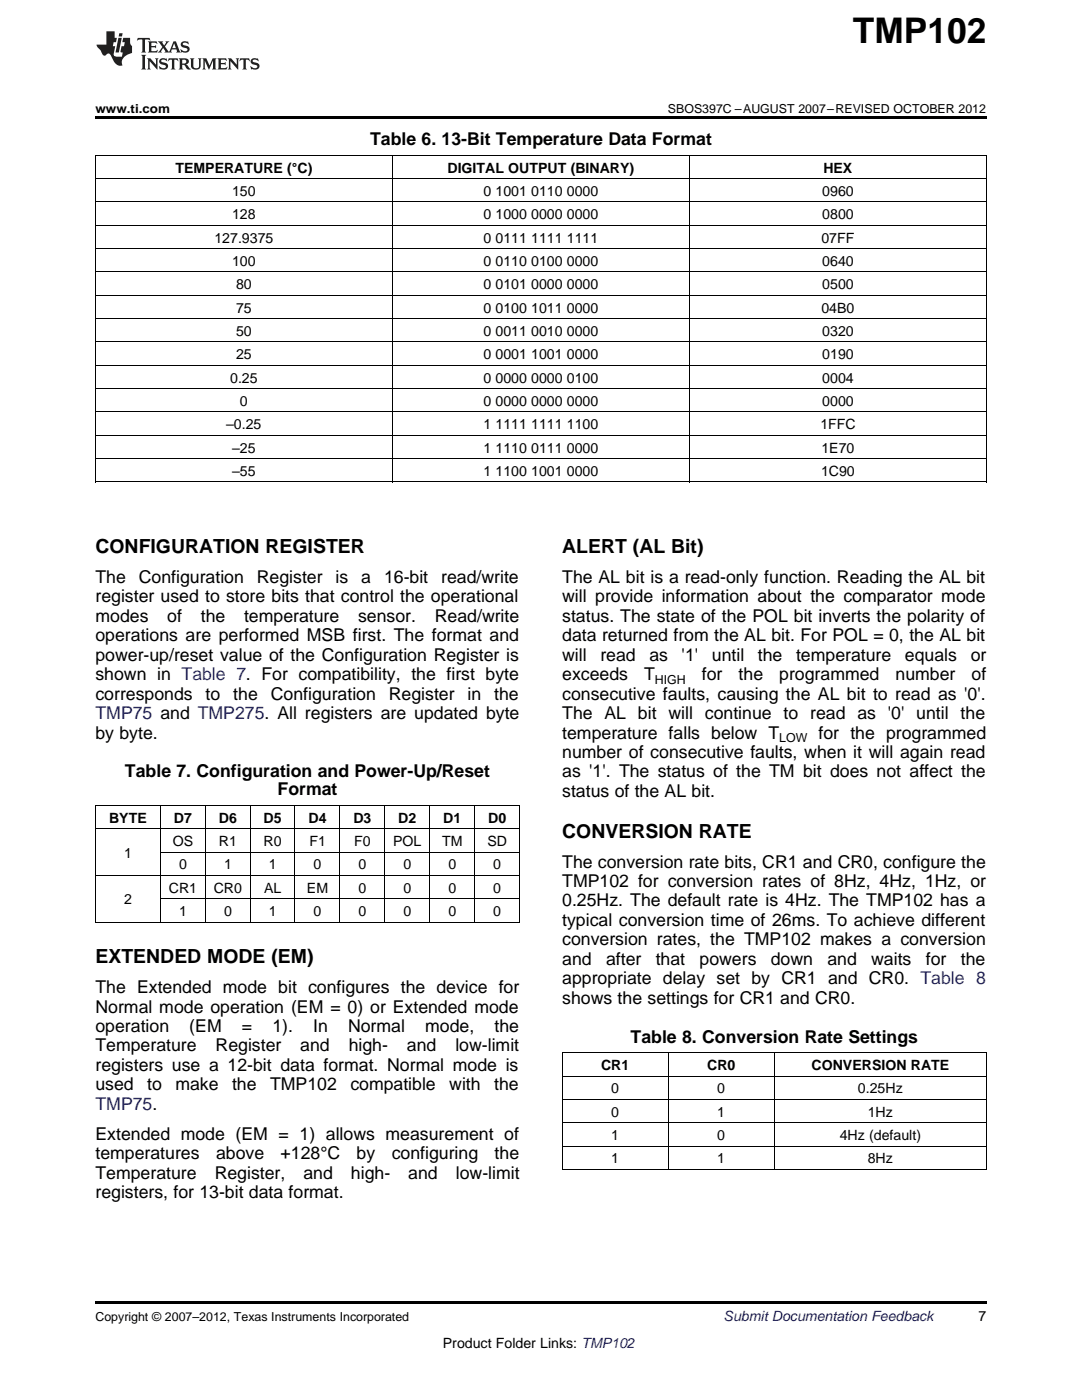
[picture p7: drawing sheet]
<svg xmlns="http://www.w3.org/2000/svg" width="216mm" height="279mm" viewBox="0 0 216 279" stroke-linecap="round" stroke-linejoin="round" font-family="sans-serif">
<defs><g id="words">
<text font-size="7.1" x="170.2" y="8.6">TMP102</text>
<g font-size="3.9">
<text x="19" y="110.3">CONFIGURATION REGISTER</text>
<text x="112.2" y="110.3">ALERT (AL Bit)</text>
<text x="112.2" y="167.1">CONVERSION RATE</text>
<text x="19" y="192.2">EXTENDED MODE (EM)</text>
</g>
<g font-size="3.5">
<text x="73.8" y="28.9">Table 6. 13-Bit Temperature Data Format</text>
<text x="19" y="116.3">The</text>
<text x="27.7" y="116.3">Configuration</text>
<text x="51.3" y="116.3">Register</text>
<text x="67" y="116.3">is</text>
<text x="72.1" y="116.3">a</text>
<text x="76.6" y="116.3">16-bit</text>
<text x="88" y="116.3">read/write</text>
<text x="112.2" y="116.3">The AL bit is a read-only function. Reading the AL bit</text>
<text x="19" y="120.2">register used to store bits that control the operational</text>
<text x="19" y="124.1">modes</text>
<text x="33.4" y="124.1">of</text>
<text x="40.1" y="124.1">the</text>
<text x="48.7" y="124.1">temperature</text>
<text x="71.5" y="124.1">sensor.</text>
<text x="86.8" y="124.1">Read/write</text>
<text x="112.2" y="120.2">will provide information about the comparator mode</text>
<text x="112.2" y="124.1">status. The state of the POL bit inverts the polarity of</text>
<text x="19" y="128">operations are performed MSB first. The format and</text>
<text x="19" y="131.9">power-up/reset value of the Configuration Register is</text>
<text x="112.2" y="128">data returned from the AL bit. For POL = 0, the AL bit</text>
<text x="112.2" y="131.9">will</text>
<text x="119.8" y="131.9">read</text>
<text x="129.6" y="131.9">as</text>
<text x="136" y="131.9">'1'</text>
<text x="142" y="131.9">until</text>
<text x="151.2" y="131.9">the</text>
<text x="158.8" y="131.9">temperature</text>
<text x="180.6" y="131.9">equals</text>
<text x="193.7" y="131.9">or</text>
<text x="19" y="135.7">shown in Table 7. For compatibility, the first byte</text>
<text x="112.2" y="135.7">exceeds</text>
<text x="128.5" y="135.7">T</text>
<text x="140.1" y="135.7">for</text>
<text x="147.4" y="135.7">the</text>
<text x="155.5" y="135.7">programmed</text>
<text x="178.7" y="135.7">number</text>
<text x="193.9" y="135.7">of</text>
<text x="19" y="139.6">corresponds</text>
<text x="41" y="139.6">to</text>
<text x="46.6" y="139.6">the</text>
<text x="54" y="139.6">Configuration</text>
<text x="77.6" y="139.6">Register</text>
<text x="93.3" y="139.6">in</text>
<text x="98.6" y="139.6">the</text>
<text x="112.2" y="139.6">consecutive faults, causing the AL bit to read as '0'.</text>
<text x="112.2" y="143.5">The AL bit will continue to read as '0' until the</text>
<text x="19" y="147.4">by byte.</text>
<text x="112.2" y="147.4">temperature falls below T</text>
<text x="163.3" y="147.4">for the programmed</text>
<text x="24.9" y="155.2">Table 7. Configuration and Power-Up/Reset</text>
<text x="112.2" y="151.3">number of consecutive faults, when it will again read</text>
<text x="112.2" y="155.2">as '1'. The status of the TM bit does not affect the</text>
<text x="55.4" y="158.7">Format</text>
<text x="112.2" y="159">status of the AL bit.</text>
<text x="112.2" y="173.1">The conversion rate bits, CR1 and CR0, configure the</text>
<text x="112.2" y="177">TMP102 for conversion rates of 8Hz, 4Hz, 1Hz, or</text>
<text x="112.2" y="180.9">0.25Hz. The default rate is 4Hz. The TMP102 has a</text>
<text x="112.2" y="184.8">typical conversion time of 26ms. To achieve different</text>
<text x="112.2" y="188.7">conversion rates, the TMP102 makes a conversion</text>
<text x="112.2" y="192.5">and</text>
<text x="112.2" y="196.4">appropriate delay set by CR1 and CR0. Table 8</text>
<text x="120.9" y="192.5">after</text>
<text x="130.8" y="192.5">that</text>
<text x="139.6" y="192.5">powers</text>
<text x="153.8" y="192.5">down</text>
<text x="165.1" y="192.5">and</text>
<text x="173.8" y="192.5">waits</text>
<text x="184.7" y="192.5">for</text>
<text x="191.7" y="192.5">the</text>
<text x="19" y="198.2">The Extended mode bit configures the device for</text>
<text x="19" y="202.1">Normal mode operation (EM = 0) or Extended mode</text>
<text x="112.2" y="200.3">shows the settings for CR1 and CR0.</text>
<text x="19" y="206">operation</text>
<text x="19" y="209.8">Temperature</text>
<text x="37.8" y="206">(EM</text>
<text x="43" y="209.8">Register</text>
<text x="48.3" y="206">=</text>
<text x="54.3" y="206">1).</text>
<text x="59.9" y="209.8">and</text>
<text x="62.5" y="206">In</text>
<text x="69.5" y="206">Normal</text>
<text x="69.6" y="209.8">high-</text>
<text x="81.2" y="209.8">and</text>
<text x="84.8" y="206">mode,</text>
<text x="90.9" y="209.8">low-limit</text>
<text x="98.7" y="206">the</text>
<text x="125.8" y="208.1">Table 8. Conversion Rate Settings</text>
<text x="19" y="213.7">registers use a 12-bit data format. Normal mode is</text>
<text x="19" y="217.6">used</text>
<text x="29.4" y="217.6">to</text>
<text x="35" y="217.6">make</text>
<text x="46.3" y="217.6">the</text>
<text x="53.9" y="217.6">TMP102</text>
<text x="69.9" y="217.6">compatible</text>
<text x="89.6" y="217.6">with</text>
<text x="98.6" y="217.6">the</text>
<text x="19" y="227.5">Extended mode (EM = 1) allows measurement of</text>
<text x="19" y="231.4">temperatures</text>
<text x="43.1" y="231.4">above</text>
<text x="56" y="231.4">+128°C</text>
<text x="71.2" y="231.4">by</text>
<text x="78.2" y="231.4">configuring</text>
<text x="98.7" y="231.4">the</text>
<text x="19" y="235.2">Temperature</text>
<text x="19" y="239.1">registers, for 13-bit data format.</text>
<text x="42.8" y="235.2">Register,</text>
<text x="60.6" y="235.2">and</text>
<text x="70" y="235.2">high-</text>
<text x="81.5" y="235.2">and</text>
<text x="91" y="235.2">low-limit</text>
</g>
<g font-size="3.5" fill="#0000c8">
<text x="19" y="143.5">TMP75 and TMP275. All registers are updated byte</text>
<text x="19" y="221.5">TMP75.</text>
</g>
<g font-size="2.8">
<text x="35" y="34.4">TEMPERATURE (°C)</text>
<text x="89.3" y="34.4">DIGITAL OUTPUT (BINARY)</text>
<text x="164.3" y="34.4">HEX</text>
<text x="46.3" y="39.1">150</text>
<text x="96.4" y="39.1">0</text>
<text x="98.9" y="39.1">1001</text>
<text x="106" y="39.1">0110</text>
<text x="113.1" y="39.1">0000</text>
<text x="164.1" y="39.1">0960</text>
<text x="46.3" y="43.7">128</text>
<text x="96.4" y="43.7">0</text>
<text x="98.9" y="43.7">1000</text>
<text x="106" y="43.7">0000</text>
<text x="113.1" y="43.7">0000</text>
<text x="164.1" y="43.7">0800</text>
<text x="42.8" y="48.4">127.9375</text>
<text x="46.3" y="53.1">100</text>
<text x="96.4" y="48.4">0</text>
<text x="96.4" y="53.1">0</text>
<text x="98.9" y="48.4">0111</text>
<text x="98.9" y="53.1">0110</text>
<text x="106" y="48.4">1111</text>
<text x="106" y="53.1">0100</text>
<text x="113.1" y="48.4">1111</text>
<text x="113.1" y="53.1">0000</text>
<text x="163.9" y="48.4">07FF</text>
<text x="164.1" y="53.1">0640</text>
<text x="47.1" y="57.7">80</text>
<text x="96.4" y="57.7">0</text>
<text x="98.9" y="57.7">0101</text>
<text x="106" y="57.7">0000</text>
<text x="113.1" y="57.7">0000</text>
<text x="164.1" y="57.7">0500</text>
<text x="47.1" y="62.4">75</text>
<text x="96.4" y="62.4">0</text>
<text x="98.9" y="62.4">0100</text>
<text x="106" y="62.4">1011</text>
<text x="113.1" y="62.4">0000</text>
<text x="163.9" y="62.4">04B0</text>
<text x="47.1" y="67">50</text>
<text x="47.1" y="71.7">25</text>
<text x="96.4" y="67">0</text>
<text x="96.4" y="71.7">0</text>
<text x="98.9" y="67">0011</text>
<text x="98.9" y="71.7">0001</text>
<text x="106" y="67">0010</text>
<text x="106" y="71.7">1001</text>
<text x="113.1" y="67">0000</text>
<text x="113.1" y="71.7">0000</text>
<text x="164.1" y="67">0320</text>
<text x="164.1" y="71.7">0190</text>
<text x="45.9" y="76.3">0.25</text>
<text x="96.4" y="76.3">0</text>
<text x="98.9" y="76.3">0000</text>
<text x="106" y="76.3">0000</text>
<text x="113.1" y="76.3">0100</text>
<text x="164.1" y="76.3">0004</text>
<text x="47.9" y="81">0</text>
<text x="96.4" y="81">0</text>
<text x="98.9" y="81">0000</text>
<text x="106" y="81">0000</text>
<text x="113.1" y="81">0000</text>
<text x="164.1" y="81">0000</text>
<text x="45.1" y="85.7">–0.25</text>
<text x="96.4" y="85.7">1</text>
<text x="98.9" y="85.7">1111</text>
<text x="106" y="85.7">1111</text>
<text x="113.1" y="85.7">1100</text>
<text x="163.7" y="85.7">1FFC</text>
<text x="46.3" y="90.3">–25</text>
<text x="46.3" y="95">–55</text>
<text x="96.4" y="90.3">1</text>
<text x="96.4" y="95">1</text>
<text x="98.9" y="90.3">1110</text>
<text x="98.9" y="95">1100</text>
<text x="106" y="90.3">0111</text>
<text x="106" y="95">1001</text>
<text x="113.1" y="90.3">0000</text>
<text x="113.1" y="95">0000</text>
<text x="163.8" y="95">1C90</text>
<text x="163.9" y="90.3">1E70</text>
<text x="21.8" y="164.2">BYTE</text>
<text x="34.7" y="164.2">D7</text>
<text x="43.7" y="164.2">D6</text>
<text x="52.6" y="164.2">D5</text>
<text x="61.6" y="164.2">D4</text>
<text x="70.5" y="164.2">D3</text>
<text x="79.5" y="164.2">D2</text>
<text x="88.4" y="164.2">D1</text>
<text x="97.4" y="164.2">D0</text>
<text x="24.8" y="171.2">1</text>
<text x="34.5" y="168.8">OS</text>
<text x="35.7" y="173.5">0</text>
<text x="43.7" y="168.8">R1</text>
<text x="44.7" y="173.5">1</text>
<text x="52.6" y="168.8">R0</text>
<text x="53.6" y="173.5">1</text>
<text x="61.7" y="168.8">F1</text>
<text x="62.6" y="173.5">0</text>
<text x="70.7" y="168.8">F0</text>
<text x="71.5" y="173.5">0</text>
<text x="78.5" y="168.8">POL</text>
<text x="80.5" y="173.5">0</text>
<text x="88.2" y="168.8">TM</text>
<text x="89.5" y="173.5">0</text>
<text x="97.3" y="168.8">SD</text>
<text x="98.4" y="173.5">0</text>
<text x="33.7" y="178.2">CR1</text>
<text x="42.7" y="178.2">CR0</text>
<text x="52.7" y="178.2">AL</text>
<text x="61.2" y="178.2">EM</text>
<text x="71.5" y="178.2">0</text>
<text x="80.5" y="178.2">0</text>
<text x="89.5" y="178.2">0</text>
<text x="98.4" y="178.2">0</text>
<text x="24.8" y="180.5">2</text>
<text x="35.7" y="182.8">1</text>
<text x="44.7" y="182.8">0</text>
<text x="53.6" y="182.8">1</text>
<text x="62.6" y="182.8">0</text>
<text x="71.5" y="182.8">0</text>
<text x="80.5" y="182.8">0</text>
<text x="89.5" y="182.8">0</text>
<text x="98.4" y="182.8">0</text>
<text x="119.9" y="213.6">CR1</text>
<text x="141.1" y="213.6">CR0</text>
<text x="161.9" y="213.6">CONVERSION RATE</text>
<text x="122" y="218.2">0</text>
<text x="143.1" y="218.2">0</text>
<text x="171.2" y="218.2">0.25Hz</text>
<text x="122" y="222.9">0</text>
<text x="122" y="227.5">1</text>
<text x="143.1" y="222.9">1</text>
<text x="143.1" y="227.5">0</text>
<text x="167.6" y="227.5">4Hz (default)</text>
<text x="173.1" y="222.9">1Hz</text>
<text x="122" y="232.2">1</text>
<text x="143.1" y="232.2">1</text>
<text x="173.1" y="232.2">8Hz</text>
<text x="195.3" y="263.6">7</text>
<text x="88.4" y="269">Product Folder Links: TMP102</text>
</g>
<text font-size="2.8" fill="#0000c8" x="144.4" y="263.6">Submit Documentation Feedback</text>
<g font-size="2.5">
<text x="19" y="22.6">www.ti.com</text>
<text x="133.3" y="22.6">SBOS397C –AUGUST 2007–REVISED OCTOBER 2012</text>
<text x="130.7" y="136.5">HIGH</text>
<text x="155.5" y="148.1">LOW</text>
<text x="19" y="263.6">Copyright © 2007–2012, Texas Instruments Incorporated</text>
</g>
</g></defs>
<g fill="#231f20">
<path d="M27.5 7.6l-.1 .5 .4-.2h.6v.1v2.1l-.2 .4h1l-.3-.4v-2.1l.1-.1h.5l.5 .2-.2-.5zM29.5 8.3l.2 .3v1.5l-.2 .4h1.8l.2-.6a1.04 1.04 0 0 1-1.3 .2v-.7h.6l.3 .2v-.6l-.3 .2h-.6v-.6l.8-.1 .4 .3-.2-.5zM31.5 8.3l.9 1.1-.9 1.1h.8l-.2-.2 .5-.7 .4 .7-.2 .2h1.5l-.1-.2 .1-.4h.9l.1 .4-.2 .2h1l-.3-.3-.7-1.9h-.5l-.9 2-.8-1 .9-1h-.8l.1 .3-.3 .5-.4-.6 .2-.2zM34.7 8.6l.4 1h-.7zM36.3 8.4a.63 .63 0 0 0-.2 .7 .63 .63 0 0 0 .6 .4l.6 .2 .1 .2a.75 .75 0 0 1-.7 .4 .75 .75 0 0 1-.6-.5l.1 .7 .1-.1a1.11 1.11 0 0 0 1.5-.6 1.13 1.13 0 0 0-1.2-.8l-.1-.4a1.04 1.04 0 0 1 1.2 .2l-.2-.5-.1 .1-.5-.2zM28.2 10.9l.2 .4v2.2l-.2 .4h1l-.3-.4v-2.2l.3-.4zM29.3 11.6l.3 .4v1.5l-.3 .4h.8l-.2-.4v-1.3l1.5 1.7v-1.9l.2-.4h-.7l.2 .4v.9l-1.1-1.3zM32 11.8a.62 .62 0 0 0-.2 .7 .62 .62 0 0 0 .6 .4l.6 .1 .1 .3a.76 .76 0 0 1-.7 .3 .76 .76 0 0 1-.6-.4l.1 .7 .1-.1a1.11 1.11 0 0 0 1.5-.6 1.13 1.13 0 0 0-1.2-.8l-.1-.4a1.04 1.04 0 0 1 1.2 .2l-.2-.6-.1 .1-.5-.1zM33.7 11.6l-.2 .6a.61 .61 0 0 1 .8-.3v1.6l-.2 .4h.9l-.2-.4v-1.6a.63 .63 0 0 1 .8 .3l-.2-.6zM35.6 11.6l.3 .4v1.5l-.3 .4h1l-.2-.2v-.8l.5 .2a.76 .76 0 0 0 1.2 .7l-1-1a.58 .58 0 0 0 .6-.5 .58 .58 0 0 0-.5-.6zM36.4 11.9h.1a.45 .45 0 0 1 .5 .1 .45 .45 0 0 1 .1 .5l-.7 .2zM37.9 11.6l.2 .2a2.17 2.17 0 0 0 .3 1.9 .99 .99 0 0 0 1.6-.6v-1.1l.2-.4h-.7l.2 .2a1.92 1.92 0 0 1-.2 1.8 .6 .6 0 0 1-.9-.5v-1.1l.2-.4zM40.4 11.6l.2 .4v1.5l-.2 .4h.7l-.2-.4v-1.4l.8 1.8 .8-1.8v1.4l-.2 .4h.9l-.2-.4v-1.5l.2-.4h-.8l-.6 1.5-.6-1.5zM43.4 11.6l.2 .4v1.5l-.2 .4h1.8l.2-.6a1.04 1.04 0 0 1-1.3 .1v-.6h.5l.4 .2v-.6l-.4 .2h-.5v-.7h.8l.3 .3-.1-.6zM45.5 11.6l.2 .4v1.5l-.2 .4h.7l-.2-.4v-1.3l1.5 1.7v-1.9l.2-.4h-.7l.2 .4v.9l-1.1-1.3zM47.9 11.6l-.1 .6a.61 .61 0 0 1 .8-.3v1.6l-.3 .4h1l-.3-.4 .1-1.6a.63 .63 0 0 1 .7 .3l-.1-.6zM50.2 11.8a.62 .62 0 0 0-.2 .7 .62 .62 0 0 0 .6 .4l.6 .1 .2 .3a.76 .76 0 0 1-.8 .3 .76 .76 0 0 1-.6-.4l.1 .7 .2-.1a1.11 1.11 0 0 0 1.5-.6 1.13 1.13 0 0 0-1.3-.8l-.1-.4a1.04 1.04 0 0 1 1.2 .2l-.1-.6-.2 .1-.5-.1z"/>
<path d="M21.2 6.3v2.6h-1.9l.1 .4 .7 .9a.91 .91 0 0 0 1 .8 .56 .56 0 0 1 .5-.3 .56 .56 0 0 1 .5 .3l.4 .8a1.53 1.53 0 0 0 1.9 1.2 1.54 1.54 0 0 1 1-2.1l.9-.3v-1.4a1.52 1.52 0 0 1-.3-1.6h-1.4l-.2 .8h.5l-.2 .8h-.4l-.2 1v.2l.4 .1-.2 .8a1.93 1.93 0 0 1-1.6-.3l.3-1.8h-.5l.2-.8h.4l.2-.8h-.4v-1.3zM23.6 7.6l-.6 2.9h.7l.6-2.9zM23.8 6.6l-.1 .7h.6l.2-.7z"/>
</g>
<path d="M19 23.2h177.8v.5h-177.8zM19 259.7h177.8v.5h-177.8z" fill="#000"/>
<g fill="none" stroke="#000" stroke-width=".2">
<path d="M19 35.6h177.8M19 31h177.8M19.1 31v65.2M78.3 31v65.2M137.5 31v65.2M196.8 31v65.2M19 58.9h177.8M19 54.3h177.8M19 49.6h177.8M19 45h177.8M19 40.3h177.8M19 77.6h177.8"/>
<path d="M19 72.9h177.8M19 68.2h177.8M19 63.6h177.8M19 96.2h177.8M19 91.5h177.8M19 86.9h177.8M19 82.2h177.8M19 174.7h84.7M19 165.4h84.7M19 160.7h84.7M19.1 160.8v23.3M32 160.8v23.3"/>
<path d="M32.1 179.4h71.6M32.1 170.1h71.6M41 160.8v23.3M49.9 160.8v23.3M58.9 160.8v23.3M67.8 160.8v23.3M76.8 160.8v23.3M85.7 160.8v23.3M94.7 160.8v23.3M103.6 160.8v23.3M19 184h84.7M112.2 219.4h84.6"/>
<path d="M112.2 214.8h84.6M112.2 210.1h84.6M112.2 210.2v23.3M133.3 210.2v23.3M154.5 210.2v23.3M196.8 210.2v23.3M112.2 233.4h84.6M112.2 228.8h84.6M112.2 224.1h84.6"/>
</g>
<use href="#words"/>
</svg>
